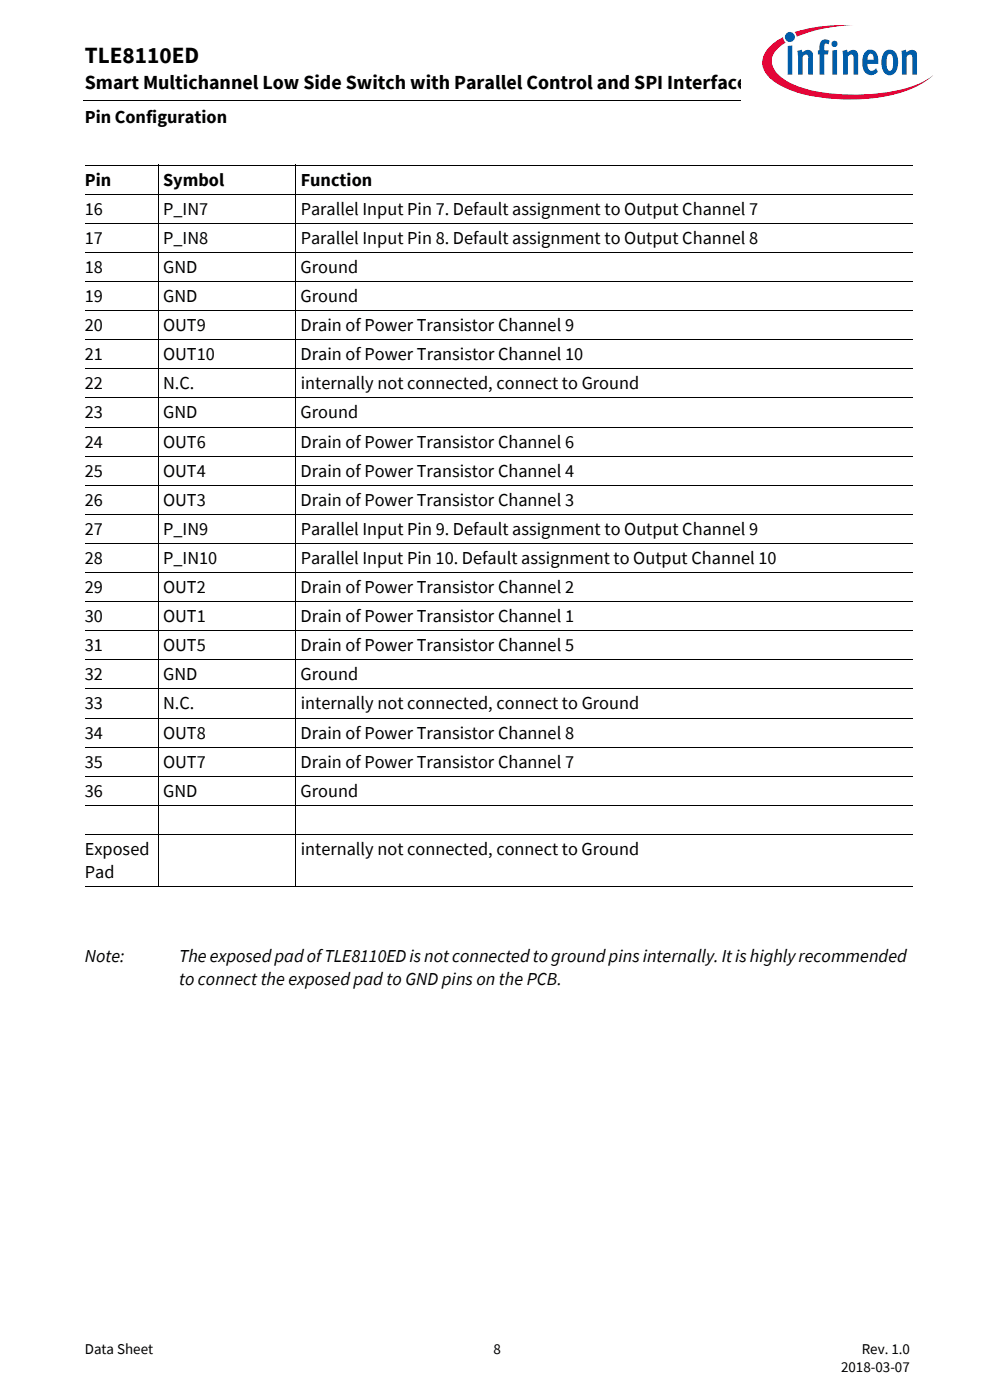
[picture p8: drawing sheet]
<svg xmlns="http://www.w3.org/2000/svg" width="210mm" height="297mm" viewBox="0 0 210 297" stroke-linecap="round" stroke-linejoin="round" font-family="sans-serif">
<defs><g id="words">
<text font-size="4.9" x="18" y="13.4">TLE8110ED</text>
<text font-size="4.2" x="18" y="19">Smart Multichannel Low Side Switch with Parallel Control and SPI Interface</text>
<g font-size="3.9">
<text x="18" y="26.2">Pin Configuration</text>
<text x="18" y="39.4">Pin</text>
<text x="34.6" y="39.4">Symbol</text>
<text x="63.8" y="39.4">Function</text>
<text x="18" y="45.6">16</text>
<text x="34.6" y="45.6">P_IN7</text>
<text x="63.8" y="45.6">Parallel Input Pin 7. Default assignment to Output Channel 7</text>
<text x="18" y="51.7">17</text>
<text x="34.6" y="51.7">P_IN8</text>
<text x="63.8" y="51.7">Parallel Input Pin 8. Default assignment to Output Channel 8</text>
<text x="18" y="57.9">18</text>
<text x="34.6" y="57.9">GND</text>
<text x="63.8" y="57.9">Ground</text>
<text x="18" y="64.1">19</text>
<text x="34.6" y="64.1">GND</text>
<text x="63.8" y="64.1">Ground</text>
<text x="18" y="70.2">20</text>
<text x="34.6" y="70.2">OUT9</text>
<text x="63.8" y="70.2">Drain of Power Transistor Channel 9</text>
<text x="18" y="76.4">21</text>
<text x="34.6" y="76.4">OUT10</text>
<text x="63.8" y="76.4">Drain of Power Transistor Channel 10</text>
<text x="18" y="82.6">22</text>
<text x="34.6" y="82.6">N.C.</text>
<text x="63.8" y="82.6">internally not connected, connect to Ground</text>
<text x="18" y="88.8">23</text>
<text x="34.6" y="88.8">GND</text>
<text x="63.8" y="88.8">Ground</text>
<text x="18" y="94.9">24</text>
<text x="34.6" y="94.9">OUT6</text>
<text x="63.8" y="94.9">Drain of Power Transistor Channel 6</text>
<text x="18" y="101.1">25</text>
<text x="34.6" y="101.1">OUT4</text>
<text x="63.8" y="101.1">Drain of Power Transistor Channel 4</text>
<text x="18" y="107.3">26</text>
<text x="34.6" y="107.3">OUT3</text>
<text x="63.8" y="107.3">Drain of Power Transistor Channel 3</text>
<text x="18" y="113.5">27</text>
<text x="34.6" y="113.5">P_IN9</text>
<text x="63.8" y="113.5">Parallel Input Pin 9. Default assignment to Output Channel 9</text>
<text x="18" y="119.6">28</text>
<text x="34.6" y="119.6">P_IN10</text>
<text x="63.8" y="119.6">Parallel Input Pin 10. Default assignment to Output Channel 10</text>
<text x="18" y="125.8">29</text>
<text x="34.6" y="125.8">OUT2</text>
<text x="63.8" y="125.8">Drain of Power Transistor Channel 2</text>
<text x="18" y="132">30</text>
<text x="34.6" y="132">OUT1</text>
<text x="63.8" y="132">Drain of Power Transistor Channel 1</text>
<text x="18" y="138.2">31</text>
<text x="34.6" y="138.2">OUT5</text>
<text x="63.8" y="138.2">Drain of Power Transistor Channel 5</text>
<text x="18" y="144.3">32</text>
<text x="34.6" y="144.3">GND</text>
<text x="63.8" y="144.3">Ground</text>
<text x="18" y="150.5">33</text>
<text x="34.6" y="150.5">N.C.</text>
<text x="63.8" y="150.5">internally not connected, connect to Ground</text>
<text x="18" y="156.7">34</text>
<text x="34.6" y="156.7">OUT8</text>
<text x="63.8" y="156.7">Drain of Power Transistor Channel 8</text>
<text x="18" y="162.8">35</text>
<text x="34.6" y="162.8">OUT7</text>
<text x="63.8" y="162.8">Drain of Power Transistor Channel 7</text>
<text x="18" y="169">36</text>
<text x="34.6" y="169">GND</text>
<text x="63.8" y="169">Ground</text>
<text x="18" y="181.4">Exposed</text>
<text x="63.8" y="181.4">internally not connected, connect to Ground</text>
<text x="18" y="186.3">Pad</text>
<text x="18" y="204.1">Note:</text>
<text x="38" y="209.1">to connect the exposed pad to GND pins on the PCB.</text>
<text x="38" y="204.1">The exposed pad of TLE8110ED isnot connected to groundpins internally. It is highly recommended</text>
</g>
<g font-size="3.2">
<text x="18" y="287.3">Data Sheet</text>
<text x="104.7" y="287.3">8</text>
<text x="182.8" y="287.3">Rev. 1.0</text>
<text x="178.4" y="291.2">2018-03-07</text>
</g>
</g></defs>
<path d="M17.7 21.3l.1 .1z" fill="#000"/>
<path d="M17.8 21.4h140.5" fill="none" stroke="#000" stroke-width=".21"/>
<path d="M157.3 5.1h42.7v21.5h-42.7z" fill="#fff"/>
<path d="M168.6 6.8l.4 1 1.4-.5a31.9 31.9 0 0 1 10.7-1.9 32.2 32.2 0 0 0-12.5 1.4zM163.4 9.8a4.3 4.3 0 0 0 0 6.9 21.8 21.8 0 0 0 11.7 4.1 38.5 38.5 0 0 0 18.7-2.1 14.3 14.3 0 0 0 4.2-2.8 18.4 18.4 0 0 1-8.8 3.5 40.4 40.4 0 0 1-20.2-1.2l-1.6-.7a6.4 6.4 0 0 1-3.7-4.4 5.1 5.1 0 0 1 2.9-4.1l-.3-.3-.2-.8-1 .5z" fill-rule="evenodd" fill="#e30034"/>
<path d="M166.5 7.8a1.06 1.06 0 0 0 2.1 0 1.06 1.06 0 0 0-2.1 0zM167.1 9.8v6h.9v-6.2zM169.1 10.8l.2 1.3v3.7h.9v-3.8l.7-.4h.3l.2 .3v3.9h1v-3.9a1.21 1.21 0 0 0-.8-1.3 1.21 1.21 0 0 0-1.4 .5l-.1-.6zM174.3 8.6a2.41 2.41 0 0 0-.5 2.1h-.3v.9h.3v4.2h1v-4.2h.8l.2-.9h-1v-.9a.49 .49 0 0 1 .3-.6 .49 .49 0 0 1 .6 .2l.3-.7a1.45 1.45 0 0 0-1.7-.1zM176.5 10.7v5.1h1v-5.2zM176.3 9.3a.7 .7 0 0 0 1.4 0 .7 .7 0 0 0-1.4 0zM178.7 10.8l.1 5h1v-3.8a.64 .64 0 0 1 .5-.5 .64 .64 0 0 1 .7 .4v3.9h1v-3.9a1.22 1.22 0 0 0-.8-1.3 1.22 1.22 0 0 0-1.4 .5l-.2-.6zM183.7 10.8a3.9 3.9 0 0 0-.1 4.7 1.76 1.76 0 0 0 2.6-.3l-.4-.7a.99 .99 0 0 1-1.6 .1l-.2-1.1h2.3v-.2a2.3 2.3 0 0 0-1.5-2.8h-.5zM184.2 11.7a.65 .65 0 0 1 .9-.2 .65 .65 0 0 1 .2 .9v.3h-1.3zM187.7 10.9a3.9 3.9 0 0 0 .1 4.8 1.68 1.68 0 0 0 2.6-1.5 3.8 3.8 0 0 0-.7-3.3 1.59 1.59 0 0 0-2 0zM188.4 11.6l.2-.1a.86 .86 0 0 1 .8 1.2v.7a1.26 1.26 0 0 1-.6 1.6 2.12 2.12 0 0 1-.7-2.3l.1-.9zM191.2 10.8l.1 5h1v-3.8l.7-.4h.3l.2 .3v3.9h1v-4.2a1.08 1.08 0 0 0-.6-1 1.08 1.08 0 0 0-1.3 .2l-.4 .3v-.6z" fill-rule="evenodd" fill="#005da9"/>
<g fill="none" stroke="#000" stroke-width=".21">
<path d="M18 35h175.5M33.5 35v153.2M62.7 35v153.2M18 41.2h175.5M18 47.4h175.5M18 53.5h175.5M18 59.7h175.5M18 65.9h175.5M18 72.1h175.5M18 78.2h175.5M18 84.4h175.5M18 90.6h175.5"/>
<path d="M18 96.8h175.5M18 102.9h175.5M18 109.1h175.5M18 115.3h175.5M18 121.5h175.5M18 127.6h175.5M18 133.8h175.5M18 140h175.5M18 146.1h175.5M18 152.3h175.5M18 158.5h175.5M18 164.7h175.5"/>
<path d="M18 170.8h175.5M18 177h175.5M18 188.1h175.5"/>
</g>
<use href="#words"/>
</svg>
